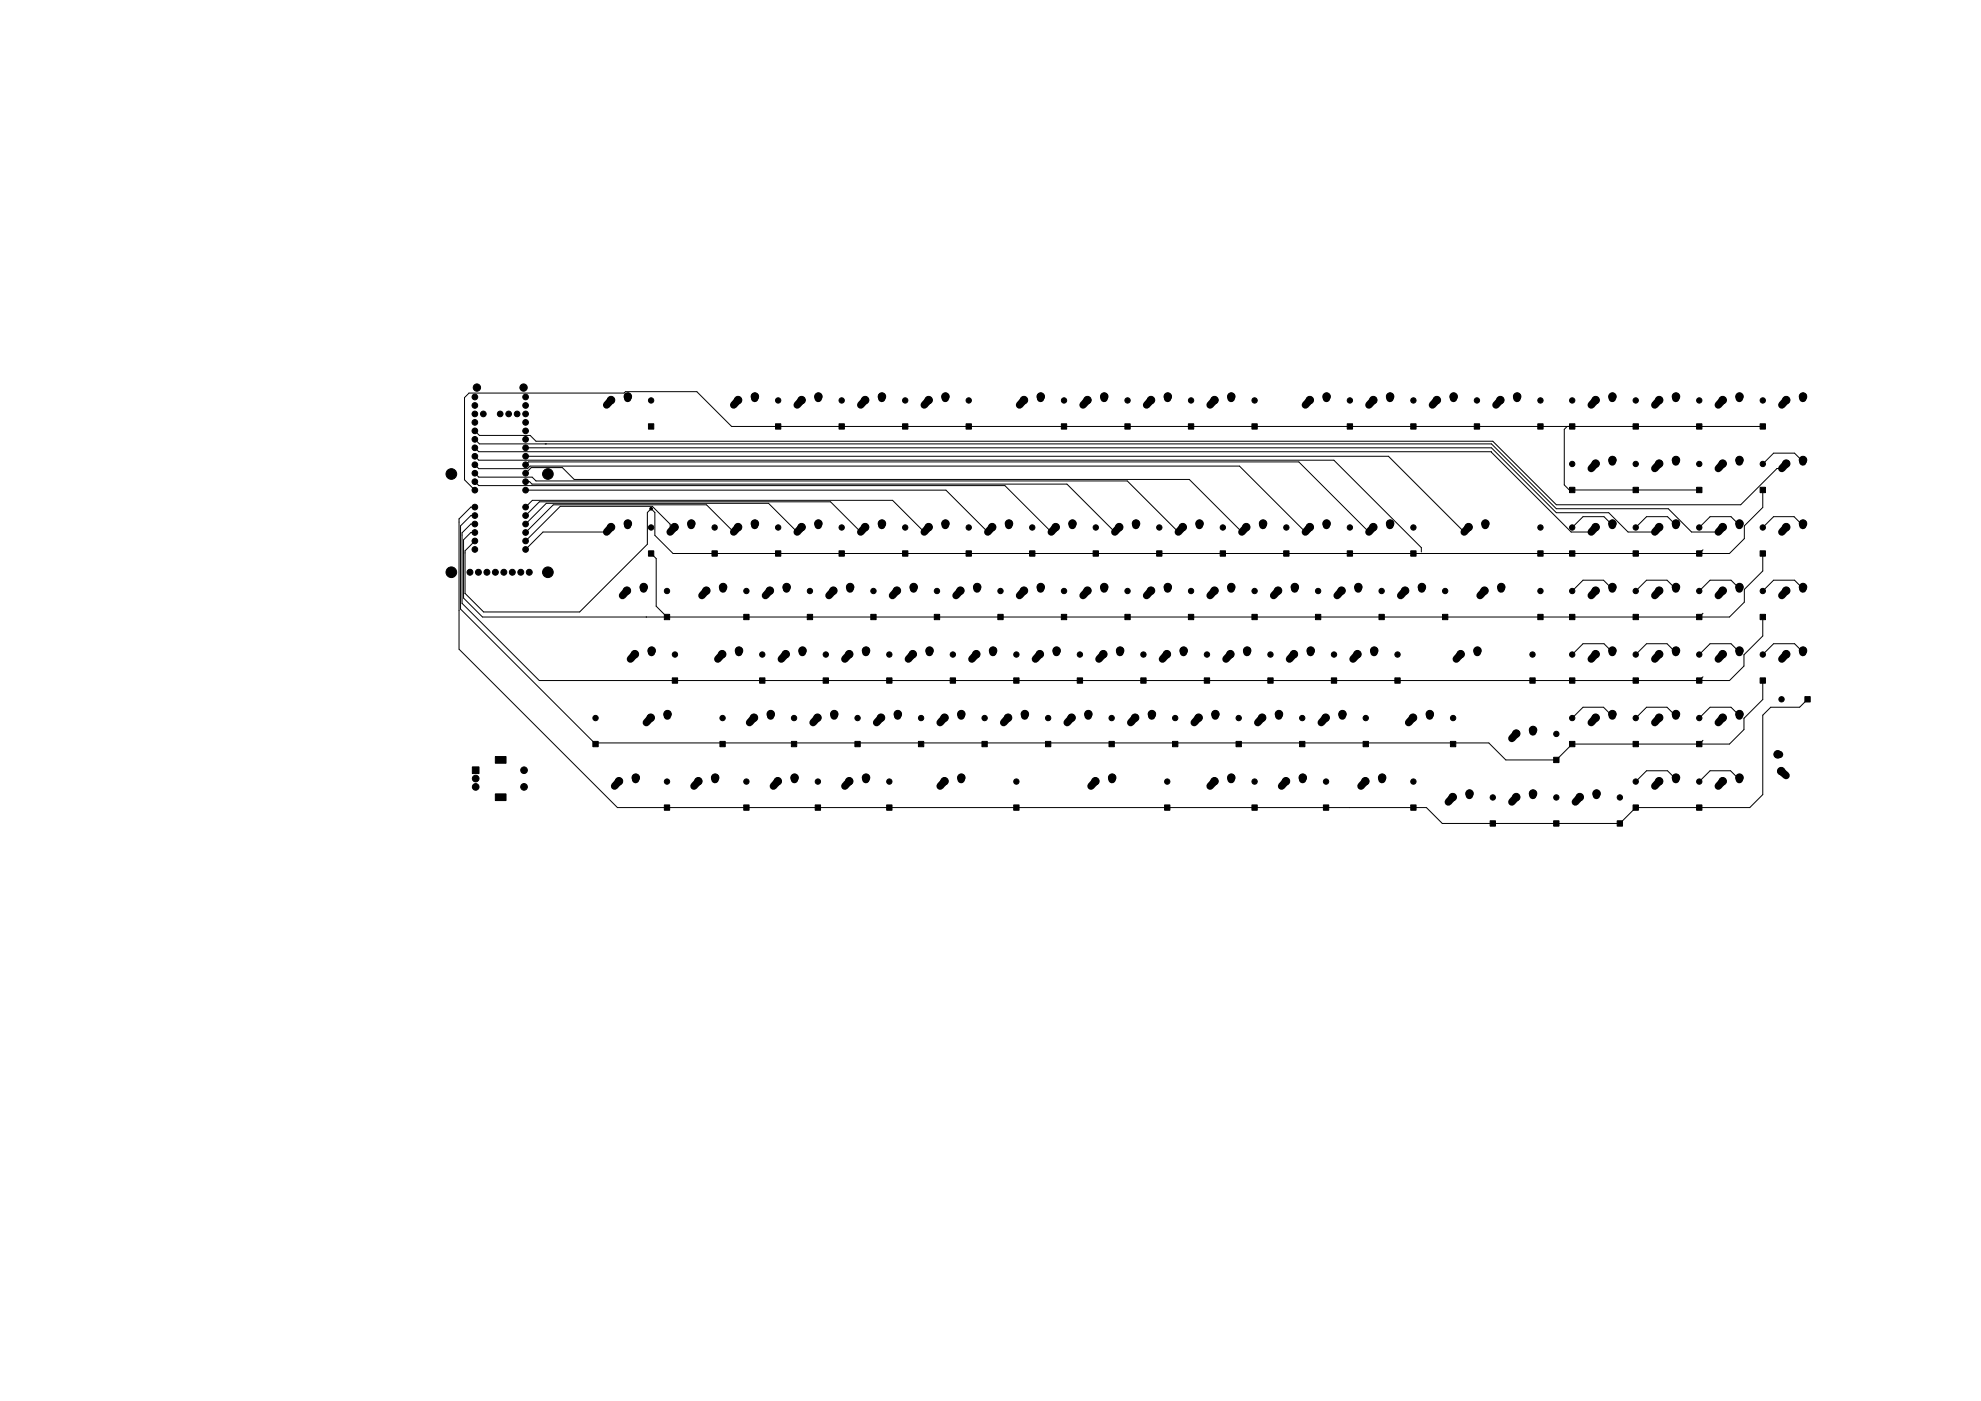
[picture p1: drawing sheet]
<svg xmlns="http://www.w3.org/2000/svg" width="594mm" height="420mm" viewBox="0 0 594 420" stroke-linecap="round" stroke-linejoin="round" font-family="sans-serif">
<g fill="#000" stroke="#000" stroke-width=".3">
<path d="M194.5 127.1h1.6v1.6h-1.6zM232.6 127.1h1.6v1.6h-1.6zM251.6 127.1h1.6v1.6h-1.6zM270.7 127.1h1.6v1.6h-1.6zM289.7 127.1h1.6v1.6h-1.6zM318.3 127.1h1.6v1.6h-1.6zM337.3 127.1h1.6v1.6h-1.6zM356.4 127.1h1.6v1.6h-1.6zM375.4 127.1h1.6v1.6h-1.6zM404 127.1h1.6v1.6h-1.6zM423.1 127.1h1.6v1.6h-1.6zM442.1 127.1h1.6v1.6h-1.6z"/>
<path d="M461.2 127.1h1.6v1.6h-1.6zM470.7 127.1h1.6v1.6h-1.6zM489.7 127.1h1.6v1.6h-1.6zM508.8 127.1h1.6v1.6h-1.6zM527.8 127.1h1.6v1.6h-1.6zM470.7 146.1h1.6v1.6h-1.6zM489.7 146.1h1.6v1.6h-1.6zM508.8 146.1h1.6v1.6h-1.6zM527.8 146.1h1.6v1.6h-1.6zM194.5 165.2h1.6v1.6h-1.6zM213.5 165.2h1.6v1.6h-1.6zM232.6 165.2h1.6v1.6h-1.6z"/>
<path d="M251.6 165.2h1.6v1.6h-1.6zM270.7 165.2h1.6v1.6h-1.6zM289.7 165.2h1.6v1.6h-1.6zM308.8 165.2h1.6v1.6h-1.6zM327.8 165.2h1.6v1.6h-1.6zM346.9 165.2h1.6v1.6h-1.6zM365.9 165.2h1.6v1.6h-1.6zM385 165.2h1.6v1.6h-1.6zM404 165.2h1.6v1.6h-1.6zM423.1 165.2h1.6v1.6h-1.6zM461.2 165.2h1.6v1.6h-1.6zM470.7 165.2h1.6v1.6h-1.6z"/>
<path d="M489.7 165.2h1.6v1.6h-1.6zM508.8 165.2h1.6v1.6h-1.6zM527.8 165.2h1.6v1.6h-1.6zM199.2 184.2h1.6v1.6h-1.6zM223 184.2h1.6v1.6h-1.6zM242.1 184.2h1.6v1.6h-1.6zM261.1 184.2h1.6v1.6h-1.6zM280.2 184.2h1.6v1.6h-1.6zM299.2 184.2h1.6v1.6h-1.6zM318.3 184.2h1.6v1.6h-1.6zM337.3 184.2h1.6v1.6h-1.6zM356.4 184.2h1.6v1.6h-1.6z"/>
<path d="M375.4 184.2h1.6v1.6h-1.6zM394.5 184.2h1.6v1.6h-1.6zM413.5 184.2h1.6v1.6h-1.6zM432.6 184.2h1.6v1.6h-1.6zM461.2 184.2h1.6v1.6h-1.6zM470.7 184.2h1.6v1.6h-1.6zM489.7 184.2h1.6v1.6h-1.6zM508.8 184.2h1.6v1.6h-1.6zM527.8 184.2h1.6v1.6h-1.6zM201.6 203.3h1.6v1.6h-1.6zM227.8 203.3h1.6v1.6h-1.6zM246.8 203.3h1.7v1.6h-1.7z"/>
<path d="M265.9 203.3h1.6v1.6h-1.6zM284.9 203.3h1.7v1.6h-1.7zM304 203.3h1.6v1.6h-1.6zM323 203.3h1.7v1.6h-1.7zM342.1 203.3h1.6v1.6h-1.6zM361.1 203.3h1.7v1.6h-1.7zM380.2 203.3h1.6v1.6h-1.6zM399.2 203.3h1.7v1.6h-1.7zM418.3 203.3h1.6v1.6h-1.6zM458.8 203.3h1.6v1.6h-1.6zM470.7 203.3h1.6v1.6h-1.6zM489.7 203.3h1.6v1.6h-1.6z"/>
<path d="M508.8 203.3h1.6v1.6h-1.6zM527.8 203.3h1.6v1.6h-1.6zM541.3 208.9h1.6v1.6h-1.6zM141.7 230h2v2h-2zM148.6 226.9h3.2v2h-3.2zM177.8 222.3h1.6v1.6h-1.6zM215.9 222.3h1.6v1.6h-1.6zM237.3 222.3h1.6v1.6h-1.6zM256.4 222.3h1.6v1.6h-1.6zM275.4 222.3h1.6v1.6h-1.6zM294.5 222.3h1.6v1.6h-1.6zM313.5 222.3h1.6v1.6h-1.6z"/>
<path d="M332.6 222.3h1.6v1.6h-1.6zM351.6 222.3h1.6v1.6h-1.6zM370.7 222.3h1.6v1.6h-1.6zM389.7 222.3h1.6v1.6h-1.6zM408.8 222.3h1.6v1.6h-1.6zM435 222.3h1.6v1.6h-1.6zM465.9 227.1h1.6v1.6h-1.6zM470.7 222.3h1.6v1.6h-1.6zM489.7 222.3h1.6v1.6h-1.6zM508.8 222.3h1.6v1.6h-1.6zM148.6 238.1h3.2v2h-3.2zM199.2 241.4h1.6v1.6h-1.6z"/>
<path d="M223 241.4h1.6v1.6h-1.6zM244.5 241.4h1.6v1.6h-1.6zM265.9 241.4h1.6v1.6h-1.6zM304 241.4h1.6v1.6h-1.6zM349.2 241.4h1.6v1.6h-1.6zM375.4 241.4h1.6v1.6h-1.6zM396.9 241.4h1.6v1.6h-1.6zM423.1 241.4h1.6v1.6h-1.6zM446.9 246.2h1.6v1.6h-1.6zM465.9 246.2h1.6v1.6h-1.6zM485 246.2h1.6v1.6h-1.6zM489.7 241.4h1.6v1.6h-1.6z"/>
<path d="M508.8 241.4h1.6v1.6h-1.6z"/>
<circle cx="142.4" cy="119.1" r=".85"/>
<circle cx="143" cy="116.2" r="1.1"/>
<circle cx="157" cy="116.2" r="1.1"/>
<circle cx="157.6" cy="119.1" r=".85"/>
<circle cx="183.2" cy="120" r="1.13"/>
<circle cx="188.3" cy="118.9" r="1.12"/>
<circle cx="221.3" cy="120" r="1.13"/>
<circle cx="226.4" cy="118.9" r="1.12"/>
<circle cx="240.4" cy="120" r="1.13"/>
<circle cx="245.4" cy="118.9" r="1.12"/>
<circle cx="259.4" cy="120" r="1.13"/>
<circle cx="264.5" cy="118.9" r="1.12"/>
<circle cx="278.5" cy="120" r="1.13"/>
<circle cx="283.5" cy="118.9" r="1.12"/>
<circle cx="307.1" cy="120" r="1.13"/>
<circle cx="312.1" cy="118.9" r="1.12"/>
<circle cx="326.1" cy="120" r="1.13"/>
<circle cx="331.2" cy="118.9" r="1.12"/>
<circle cx="345.2" cy="120" r="1.13"/>
<circle cx="350.2" cy="118.9" r="1.12"/>
<circle cx="364.2" cy="120" r="1.13"/>
<circle cx="369.3" cy="118.9" r="1.12"/>
<circle cx="392.8" cy="120" r="1.13"/>
<circle cx="397.8" cy="118.9" r="1.12"/>
<circle cx="411.8" cy="120" r="1.13"/>
<circle cx="416.9" cy="118.9" r="1.12"/>
<circle cx="430.9" cy="120" r="1.13"/>
<circle cx="435.9" cy="118.9" r="1.12"/>
<circle cx="449.9" cy="120" r="1.13"/>
<circle cx="455" cy="118.9" r="1.12"/>
<circle cx="478.5" cy="120" r="1.13"/>
<circle cx="483.6" cy="118.9" r="1.12"/>
<circle cx="497.6" cy="120" r="1.13"/>
<circle cx="502.6" cy="118.9" r="1.12"/>
<circle cx="516.6" cy="120" r="1.13"/>
<circle cx="521.7" cy="118.9" r="1.12"/>
<circle cx="535.7" cy="120" r="1.13"/>
<circle cx="540.7" cy="118.9" r="1.12"/>
<circle cx="142.4" cy="129.2" r=".85"/>
<circle cx="142.4" cy="134.3" r=".85"/>
<circle cx="142.4" cy="131.8" r=".85"/>
<circle cx="142.4" cy="124.1" r=".85"/>
<circle cx="142.4" cy="126.7" r=".85"/>
<circle cx="142.4" cy="139.4" r=".85"/>
<circle cx="142.4" cy="136.8" r=".85"/>
<circle cx="142.4" cy="121.6" r=".85"/>
<circle cx="144.9" cy="124.1" r=".85"/>
<circle cx="150" cy="124.1" r=".85"/>
<circle cx="152.5" cy="124.1" r=".85"/>
<circle cx="155.1" cy="124.1" r=".85"/>
<circle cx="157.6" cy="129.2" r=".85"/>
<circle cx="157.6" cy="134.3" r=".85"/>
<circle cx="157.6" cy="131.8" r=".85"/>
<circle cx="157.6" cy="136.8" r=".85"/>
<circle cx="157.6" cy="126.7" r=".85"/>
<circle cx="157.6" cy="124.1" r=".85"/>
<circle cx="157.6" cy="121.6" r=".85"/>
<circle cx="157.6" cy="139.4" r=".85"/>
<circle cx="195.3" cy="120.1" r=".8"/>
<circle cx="233.4" cy="120.1" r=".8"/>
<circle cx="252.4" cy="120.1" r=".8"/>
<circle cx="271.5" cy="120.1" r=".8"/>
<circle cx="290.5" cy="120.1" r=".8"/>
<circle cx="319.1" cy="120.1" r=".8"/>
<circle cx="338.1" cy="120.1" r=".8"/>
<circle cx="357.2" cy="120.1" r=".8"/>
<circle cx="376.2" cy="120.1" r=".8"/>
<circle cx="404.8" cy="120.1" r=".8"/>
<circle cx="423.9" cy="120.1" r=".8"/>
<circle cx="442.9" cy="120.1" r=".8"/>
<circle cx="462" cy="120.1" r=".8"/>
<circle cx="471.5" cy="120.1" r=".8"/>
<circle cx="471.5" cy="139.1" r=".8"/>
<circle cx="478.5" cy="139" r="1.13"/>
<circle cx="483.6" cy="138" r="1.12"/>
<circle cx="490.5" cy="139.1" r=".8"/>
<circle cx="490.5" cy="120.1" r=".8"/>
<circle cx="497.6" cy="139" r="1.13"/>
<circle cx="502.6" cy="138" r="1.12"/>
<circle cx="509.6" cy="139.1" r=".8"/>
<circle cx="509.6" cy="120.1" r=".8"/>
<circle cx="516.6" cy="139" r="1.13"/>
<circle cx="521.7" cy="138" r="1.12"/>
<circle cx="528.6" cy="139.1" r=".8"/>
<circle cx="528.6" cy="120.1" r=".8"/>
<circle cx="535.7" cy="139" r="1.13"/>
<circle cx="540.7" cy="138" r="1.12"/>
<circle cx="135.4" cy="142.2" r="1.6"/>
<circle cx="142.4" cy="154.6" r=".85"/>
<circle cx="142.4" cy="147" r=".85"/>
<circle cx="142.4" cy="152.1" r=".85"/>
<circle cx="142.4" cy="144.5" r=".85"/>
<circle cx="142.4" cy="157.2" r=".85"/>
<circle cx="142.4" cy="141.9" r=".85"/>
<circle cx="142.4" cy="159.7" r=".85"/>
<circle cx="157.6" cy="157.2" r=".85"/>
<circle cx="157.6" cy="152.1" r=".85"/>
<circle cx="157.6" cy="154.6" r=".85"/>
<circle cx="157.6" cy="147" r=".85"/>
<circle cx="157.6" cy="144.5" r=".85"/>
<circle cx="157.6" cy="159.7" r=".85"/>
<circle cx="157.6" cy="141.9" r=".85"/>
<circle cx="164.3" cy="142.2" r="1.6"/>
<circle cx="183.2" cy="158.1" r="1.13"/>
<circle cx="188.3" cy="157" r="1.12"/>
<circle cx="195.3" cy="152.6" r=".4"/>
<circle cx="195.3" cy="158.2" r=".8"/>
<circle cx="202.3" cy="158.1" r="1.13"/>
<circle cx="207.3" cy="157" r="1.12"/>
<circle cx="214.3" cy="158.2" r=".8"/>
<circle cx="221.3" cy="158.1" r="1.13"/>
<circle cx="226.4" cy="157" r="1.12"/>
<circle cx="233.4" cy="158.2" r=".8"/>
<circle cx="240.4" cy="158.1" r="1.13"/>
<circle cx="245.4" cy="157" r="1.12"/>
<circle cx="252.4" cy="158.2" r=".8"/>
<circle cx="259.4" cy="158.1" r="1.13"/>
<circle cx="264.5" cy="157" r="1.12"/>
<circle cx="271.5" cy="158.2" r=".8"/>
<circle cx="278.5" cy="158.1" r="1.13"/>
<circle cx="283.5" cy="157" r="1.12"/>
<circle cx="290.5" cy="158.2" r=".8"/>
<circle cx="297.5" cy="158.1" r="1.13"/>
<circle cx="302.6" cy="157" r="1.12"/>
<circle cx="309.6" cy="158.2" r=".8"/>
<circle cx="316.6" cy="158.1" r="1.13"/>
<circle cx="321.6" cy="157" r="1.12"/>
<circle cx="328.6" cy="158.2" r=".8"/>
<circle cx="335.6" cy="158.1" r="1.13"/>
<circle cx="340.7" cy="157" r="1.12"/>
<circle cx="347.7" cy="158.2" r=".8"/>
<circle cx="354.7" cy="158.1" r="1.13"/>
<circle cx="359.7" cy="157" r="1.12"/>
<circle cx="366.7" cy="158.2" r=".8"/>
<circle cx="373.7" cy="158.1" r="1.13"/>
<circle cx="378.8" cy="157" r="1.12"/>
<circle cx="385.8" cy="158.2" r=".8"/>
<circle cx="392.8" cy="158.1" r="1.13"/>
<circle cx="397.8" cy="157" r="1.12"/>
<circle cx="404.8" cy="158.2" r=".8"/>
<circle cx="411.8" cy="158.1" r="1.13"/>
<circle cx="416.9" cy="157" r="1.12"/>
<circle cx="423.9" cy="158.2" r=".8"/>
<circle cx="440.4" cy="158.1" r="1.13"/>
<circle cx="445.5" cy="157" r="1.12"/>
<circle cx="462" cy="158.2" r=".8"/>
<circle cx="471.5" cy="158.2" r=".8"/>
<circle cx="478.5" cy="158.1" r="1.13"/>
<circle cx="483.6" cy="157" r="1.12"/>
<circle cx="490.5" cy="158.2" r=".8"/>
<circle cx="497.6" cy="158.1" r="1.13"/>
<circle cx="502.6" cy="157" r="1.12"/>
<circle cx="509.6" cy="158.2" r=".8"/>
<circle cx="516.6" cy="158.1" r="1.13"/>
<circle cx="521.7" cy="157" r="1.12"/>
<circle cx="528.6" cy="158.2" r=".8"/>
<circle cx="535.7" cy="158.1" r="1.13"/>
<circle cx="540.7" cy="157" r="1.12"/>
<circle cx="135.4" cy="171.6" r="1.6"/>
<circle cx="140.9" cy="171.6" r=".89"/>
<circle cx="142.4" cy="162.2" r=".85"/>
<circle cx="142.4" cy="164.8" r=".85"/>
<circle cx="143.5" cy="171.6" r=".89"/>
<circle cx="146" cy="171.6" r=".89"/>
<circle cx="148.6" cy="171.6" r=".89"/>
<circle cx="151.1" cy="171.6" r=".89"/>
<circle cx="153.6" cy="171.6" r=".89"/>
<circle cx="156.2" cy="171.6" r=".89"/>
<circle cx="157.6" cy="164.8" r=".85"/>
<circle cx="157.6" cy="162.2" r=".85"/>
<circle cx="158.7" cy="171.6" r=".89"/>
<circle cx="164.3" cy="171.6" r="1.6"/>
<circle cx="188" cy="177.1" r="1.12"/>
<circle cx="193" cy="176.1" r="1.12"/>
<circle cx="200" cy="177.2" r=".8"/>
<circle cx="211.8" cy="177.1" r="1.12"/>
<circle cx="216.9" cy="176.1" r="1.12"/>
<circle cx="223.8" cy="177.2" r=".8"/>
<circle cx="230.9" cy="177.1" r="1.12"/>
<circle cx="235.9" cy="176.1" r="1.12"/>
<circle cx="242.9" cy="177.2" r=".8"/>
<circle cx="249.9" cy="177.1" r="1.12"/>
<circle cx="255" cy="176.1" r="1.12"/>
<circle cx="261.9" cy="177.2" r=".8"/>
<circle cx="269" cy="177.1" r="1.12"/>
<circle cx="274" cy="176.1" r="1.12"/>
<circle cx="281" cy="177.2" r=".8"/>
<circle cx="288" cy="177.1" r="1.12"/>
<circle cx="293.1" cy="176.1" r="1.12"/>
<circle cx="300" cy="177.2" r=".8"/>
<circle cx="307.1" cy="177.1" r="1.12"/>
<circle cx="312.1" cy="176.1" r="1.12"/>
<circle cx="319.1" cy="177.2" r=".8"/>
<circle cx="326.1" cy="177.1" r="1.12"/>
<circle cx="331.2" cy="176.1" r="1.12"/>
<circle cx="338.1" cy="177.2" r=".8"/>
<circle cx="345.2" cy="177.1" r="1.12"/>
<circle cx="350.2" cy="176.1" r="1.12"/>
<circle cx="357.2" cy="177.2" r=".8"/>
<circle cx="364.2" cy="177.1" r="1.12"/>
<circle cx="369.3" cy="176.1" r="1.12"/>
<circle cx="376.2" cy="177.2" r=".8"/>
<circle cx="383.3" cy="177.1" r="1.12"/>
<circle cx="388.3" cy="176.1" r="1.12"/>
<circle cx="395.3" cy="177.2" r=".8"/>
<circle cx="402.3" cy="177.1" r="1.12"/>
<circle cx="407.4" cy="176.1" r="1.12"/>
<circle cx="414.3" cy="177.2" r=".8"/>
<circle cx="421.4" cy="177.1" r="1.12"/>
<circle cx="426.4" cy="176.1" r="1.12"/>
<circle cx="433.4" cy="177.2" r=".8"/>
<circle cx="445.2" cy="177.1" r="1.12"/>
<circle cx="450.2" cy="176.1" r="1.12"/>
<circle cx="462" cy="177.2" r=".8"/>
<circle cx="471.5" cy="177.2" r=".8"/>
<circle cx="478.5" cy="177.1" r="1.12"/>
<circle cx="483.6" cy="176.1" r="1.12"/>
<circle cx="490.5" cy="177.2" r=".8"/>
<circle cx="497.6" cy="177.1" r="1.12"/>
<circle cx="502.6" cy="176.1" r="1.12"/>
<circle cx="509.6" cy="177.2" r=".8"/>
<circle cx="516.6" cy="177.1" r="1.12"/>
<circle cx="521.7" cy="176.1" r="1.12"/>
<circle cx="528.6" cy="177.2" r=".8"/>
<circle cx="535.7" cy="177.1" r="1.12"/>
<circle cx="540.7" cy="176.1" r="1.12"/>
<circle cx="190.4" cy="196.2" r="1.12"/>
<circle cx="195.4" cy="195.1" r="1.12"/>
<circle cx="202.4" cy="196.3" r=".8"/>
<circle cx="216.6" cy="196.2" r="1.12"/>
<circle cx="221.6" cy="195.1" r="1.12"/>
<circle cx="228.6" cy="196.3" r=".8"/>
<circle cx="235.6" cy="196.2" r="1.12"/>
<circle cx="240.7" cy="195.1" r="1.12"/>
<circle cx="247.6" cy="196.3" r=".8"/>
<circle cx="254.7" cy="196.2" r="1.13"/>
<circle cx="259.7" cy="195.1" r="1.12"/>
<circle cx="266.7" cy="196.3" r=".8"/>
<circle cx="273.7" cy="196.2" r="1.12"/>
<circle cx="278.8" cy="195.1" r="1.12"/>
<circle cx="285.7" cy="196.3" r=".8"/>
<circle cx="292.8" cy="196.2" r="1.12"/>
<circle cx="297.8" cy="195.1" r="1.12"/>
<circle cx="304.8" cy="196.3" r=".8"/>
<circle cx="311.8" cy="196.2" r="1.12"/>
<circle cx="316.9" cy="195.1" r="1.12"/>
<circle cx="323.8" cy="196.3" r=".8"/>
<circle cx="330.9" cy="196.2" r="1.12"/>
<circle cx="335.9" cy="195.1" r="1.12"/>
<circle cx="342.9" cy="196.3" r=".8"/>
<circle cx="349.9" cy="196.2" r="1.12"/>
<circle cx="355" cy="195.1" r="1.12"/>
<circle cx="361.9" cy="196.3" r=".8"/>
<circle cx="369" cy="196.2" r="1.12"/>
<circle cx="374" cy="195.1" r="1.12"/>
<circle cx="381" cy="196.3" r=".8"/>
<circle cx="388" cy="196.2" r="1.12"/>
<circle cx="393.1" cy="195.1" r="1.12"/>
<circle cx="400" cy="196.3" r=".8"/>
<circle cx="407.1" cy="196.2" r="1.12"/>
<circle cx="412.1" cy="195.1" r="1.12"/>
<circle cx="419.1" cy="196.3" r=".8"/>
<circle cx="438" cy="196.2" r="1.13"/>
<circle cx="443.1" cy="195.1" r="1.12"/>
<circle cx="459.6" cy="196.3" r=".8"/>
<circle cx="471.5" cy="196.3" r=".8"/>
<circle cx="478.5" cy="196.2" r="1.12"/>
<circle cx="483.6" cy="195.1" r="1.12"/>
<circle cx="490.5" cy="196.3" r=".8"/>
<circle cx="497.6" cy="196.2" r="1.12"/>
<circle cx="502.6" cy="195.1" r="1.12"/>
<circle cx="509.6" cy="196.3" r=".8"/>
<circle cx="516.6" cy="196.2" r="1.12"/>
<circle cx="521.7" cy="195.1" r="1.12"/>
<circle cx="528.6" cy="196.3" r=".8"/>
<circle cx="535.7" cy="196.2" r="1.12"/>
<circle cx="540.7" cy="195.1" r="1.12"/>
<circle cx="178.6" cy="215.3" r=".8"/>
<circle cx="195.1" cy="215.2" r="1.12"/>
<circle cx="200.2" cy="214.2" r="1.12"/>
<circle cx="216.7" cy="215.3" r=".8"/>
<circle cx="226.1" cy="215.2" r="1.12"/>
<circle cx="231.1" cy="214.2" r="1.12"/>
<circle cx="238.1" cy="215.3" r=".8"/>
<circle cx="245.1" cy="215.2" r="1.12"/>
<circle cx="250.2" cy="214.2" r="1.12"/>
<circle cx="257.2" cy="215.3" r=".8"/>
<circle cx="264.2" cy="215.2" r="1.12"/>
<circle cx="269.2" cy="214.2" r="1.12"/>
<circle cx="276.2" cy="215.3" r=".8"/>
<circle cx="283.3" cy="215.2" r="1.12"/>
<circle cx="288.3" cy="214.2" r="1.12"/>
<circle cx="295.3" cy="215.3" r=".8"/>
<circle cx="302.3" cy="215.2" r="1.12"/>
<circle cx="307.3" cy="214.2" r="1.12"/>
<circle cx="314.3" cy="215.3" r=".8"/>
<circle cx="321.4" cy="215.2" r="1.12"/>
<circle cx="326.4" cy="214.2" r="1.12"/>
<circle cx="333.4" cy="215.3" r=".8"/>
<circle cx="340.4" cy="215.2" r="1.12"/>
<circle cx="345.4" cy="214.2" r="1.12"/>
<circle cx="352.4" cy="215.3" r=".8"/>
<circle cx="359.5" cy="215.2" r="1.12"/>
<circle cx="364.5" cy="214.2" r="1.12"/>
<circle cx="371.5" cy="215.3" r=".8"/>
<circle cx="378.5" cy="215.2" r="1.12"/>
<circle cx="383.5" cy="214.2" r="1.12"/>
<circle cx="390.5" cy="215.3" r=".8"/>
<circle cx="397.6" cy="215.2" r="1.12"/>
<circle cx="402.6" cy="214.2" r="1.12"/>
<circle cx="409.6" cy="215.3" r=".8"/>
<circle cx="423.7" cy="215.2" r="1.13"/>
<circle cx="428.8" cy="214.2" r="1.12"/>
<circle cx="435.8" cy="215.3" r=".8"/>
<circle cx="459.7" cy="218.9" r="1.12"/>
<circle cx="471.5" cy="215.3" r=".8"/>
<circle cx="478.5" cy="215.2" r="1.12"/>
<circle cx="483.6" cy="214.2" r="1.12"/>
<circle cx="490.5" cy="215.3" r=".8"/>
<circle cx="497.6" cy="215.2" r="1.12"/>
<circle cx="502.6" cy="214.2" r="1.12"/>
<circle cx="509.6" cy="215.3" r=".8"/>
<circle cx="516.6" cy="215.2" r="1.12"/>
<circle cx="521.7" cy="214.2" r="1.12"/>
<circle cx="534.3" cy="209.7" r=".8"/>
<circle cx="142.7" cy="236" r="1"/>
<circle cx="142.7" cy="233.5" r="1"/>
<circle cx="157.2" cy="236" r="1"/>
<circle cx="157.2" cy="231" r="1"/>
<circle cx="185.6" cy="234.3" r="1.12"/>
<circle cx="190.7" cy="233.2" r="1.12"/>
<circle cx="200" cy="234.4" r=".8"/>
<circle cx="209.4" cy="234.3" r="1.12"/>
<circle cx="214.5" cy="233.2" r="1.12"/>
<circle cx="223.8" cy="234.4" r=".8"/>
<circle cx="233.2" cy="234.3" r="1.12"/>
<circle cx="238.3" cy="233.2" r="1.12"/>
<circle cx="245.3" cy="234.4" r=".8"/>
<circle cx="254.7" cy="234.3" r="1.13"/>
<circle cx="259.7" cy="233.2" r="1.12"/>
<circle cx="266.7" cy="234.4" r=".8"/>
<circle cx="283.3" cy="234.3" r="1.12"/>
<circle cx="288.3" cy="233.2" r="1.12"/>
<circle cx="304.8" cy="234.4" r=".8"/>
<circle cx="328.5" cy="234.3" r="1.13"/>
<circle cx="333.5" cy="233.2" r="1.12"/>
<circle cx="350" cy="234.4" r=".8"/>
<circle cx="364.2" cy="234.3" r="1.12"/>
<circle cx="369.3" cy="233.2" r="1.12"/>
<circle cx="376.2" cy="234.4" r=".8"/>
<circle cx="385.6" cy="234.3" r="1.13"/>
<circle cx="390.7" cy="233.2" r="1.12"/>
<circle cx="397.7" cy="234.4" r=".8"/>
<circle cx="409.5" cy="234.3" r="1.13"/>
<circle cx="414.5" cy="233.2" r="1.12"/>
<circle cx="423.9" cy="234.4" r=".8"/>
<circle cx="435.7" cy="239.1" r="1.12"/>
<circle cx="440.7" cy="238" r="1.12"/>
<circle cx="447.7" cy="239.2" r=".8"/>
<circle cx="454.7" cy="220" r="1.12"/>
<circle cx="454.7" cy="239.1" r="1.12"/>
<circle cx="459.7" cy="238" r="1.12"/>
<circle cx="466.7" cy="220.1" r=".8"/>
<circle cx="466.7" cy="239.2" r=".8"/>
<circle cx="473.8" cy="239.1" r="1.12"/>
<circle cx="478.8" cy="238" r="1.12"/>
<circle cx="485.8" cy="239.2" r=".8"/>
<circle cx="490.5" cy="234.4" r=".8"/>
<circle cx="497.6" cy="234.3" r="1.12"/>
<circle cx="502.6" cy="233.2" r="1.12"/>
<circle cx="509.6" cy="234.4" r=".8"/>
<circle cx="516.6" cy="234.3" r="1.12"/>
<circle cx="521.7" cy="233.2" r="1.12"/>
<circle cx="533.1" cy="226.2" r="1.12"/>
<circle cx="534.2" cy="231.3" r="1.13"/>
</g>
<g fill="none" stroke="#000" stroke-width="2.3">
<path d="M183.2 120l-1.3 1.5M188.3 118.9l-.1 .6M221.3 120l-1.3 1.5M226.4 118.9l-.1 .6M240.4 120l-1.3 1.5M245.4 118.9v.6M259.4 120l-1.3 1.5M264.5 118.9l-.1 .6M278.5 120l-1.3 1.5M283.5 118.9v.6M307.1 120l-1.3 1.5M312.1 118.9v.6"/>
<path d="M326.1 120l-1.3 1.5M331.2 118.9l-.1 .6M345.2 120l-1.3 1.5M350.2 118.9v.6M364.2 120l-1.3 1.5M369.3 118.9l-.1 .6M392.8 120l-1.3 1.5M397.8 118.9v.6M411.8 120l-1.3 1.5M416.9 118.9l-.1 .6M430.9 120l-1.3 1.5M435.9 118.9v.6"/>
<path d="M449.9 120l-1.3 1.5M455 118.9l-.1 .6M478.5 120l-1.3 1.5M483.6 118.9l-.1 .6M497.6 120l-1.3 1.5M502.6 118.9v.6M516.6 120l-1.3 1.5M521.7 118.9l-.1 .6M535.7 120l-1.3 1.5M540.7 118.9v.6M478.5 139l-1.3 1.5M483.6 138l-.1 .5"/>
<path d="M497.6 139l-1.3 1.5M502.6 138v.5M516.6 139l-1.3 1.5M521.7 138l-.1 .5M535.7 139l-1.3 1.5M540.7 138v.5M183.2 158.1l-1.3 1.5M188.3 157l-.1 .6M202.3 158.1l-1.3 1.5M207.3 157v.6M221.3 158.1l-1.3 1.5M226.4 157l-.1 .6"/>
<path d="M240.4 158.1l-1.3 1.5M245.4 157v.6M259.4 158.1l-1.3 1.5M264.5 157l-.1 .6M278.5 158.1l-1.3 1.5M283.5 157v.6M297.5 158.1l-1.3 1.5M302.6 157l-.1 .6M316.6 158.1l-1.3 1.5M321.6 157v.6M335.6 158.1l-1.3 1.5M340.7 157l-.1 .6"/>
<path d="M354.7 158.1l-1.3 1.5M359.7 157v.6M373.7 158.1l-1.3 1.5M378.8 157l-.1 .6M392.8 158.1l-1.3 1.5M397.8 157v.6M411.8 158.1l-1.3 1.5M416.9 157l-.1 .6M440.4 158.1l-1.3 1.5M445.5 157l-.1 .6M478.5 158.1l-1.3 1.5M483.6 157l-.1 .6"/>
<path d="M497.6 158.1l-1.3 1.5M502.6 157v.6M516.6 158.1l-1.3 1.5M521.7 157l-.1 .6M535.7 158.1l-1.3 1.5M540.7 157v.6M188 177.1l-1.3 1.5M193 176.1v.5M211.8 177.1l-1.3 1.5M216.9 176.1l-.1 .5M230.9 177.1l-1.3 1.5M235.9 176.1v.5"/>
<path d="M249.9 177.1l-1.3 1.5M255 176.1l-.1 .5M269 177.1l-1.3 1.5M274 176.1v.5M288 177.1l-1.3 1.5M293.1 176.1l-.1 .5M307.1 177.1l-1.3 1.5M312.1 176.1v.5M326.1 177.1l-1.3 1.5M331.2 176.1l-.1 .5M345.2 177.1l-1.3 1.5M350.2 176.1v.5"/>
<path d="M364.2 177.1l-1.3 1.5M369.3 176.1l-.1 .5M383.3 177.1l-1.3 1.5M388.3 176.1v.5M402.3 177.1l-1.3 1.5M407.4 176.1l-.1 .5M421.4 177.1l-1.3 1.5M426.4 176.1v.5M445.2 177.1l-1.3 1.5M450.2 176.1v.5M478.5 177.1l-1.3 1.5M483.6 176.1l-.1 .5"/>
<path d="M497.6 177.1l-1.3 1.5M502.6 176.1v.5M516.6 177.1l-1.3 1.5M521.7 176.1l-.1 .5M535.7 177.1l-1.3 1.5M540.7 176.1v.5M190.4 196.2l-1.3 1.5M195.4 195.1v.6M216.6 196.2l-1.3 1.5M221.6 195.1v.6M235.6 196.2l-1.3 1.5M240.7 195.1l-.1 .6"/>
<path d="M254.7 196.2l-1.3 1.5M259.7 195.1v.6M273.7 196.2l-1.3 1.5M278.8 195.1l-.1 .6M292.8 196.2l-1.3 1.5M297.8 195.1v.6M311.8 196.2l-1.3 1.5M316.9 195.1l-.1 .6M330.9 196.2l-1.3 1.5M335.9 195.1v.6M349.9 196.2l-1.3 1.5M355 195.1l-.1 .6"/>
<path d="M369 196.2l-1.3 1.5M374 195.1v.6M388 196.2l-1.3 1.5M393.1 195.1l-.1 .6M407.1 196.2l-1.3 1.5M412.1 195.1v.6M438 196.2l-1.3 1.5M443.1 195.1l-.1 .6M478.5 196.2l-1.3 1.5M483.6 195.1l-.1 .6M497.6 196.2l-1.3 1.5M502.6 195.1v.6"/>
<path d="M516.6 196.2l-1.3 1.5M521.7 195.1l-.1 .6M535.7 196.2l-1.3 1.5M540.7 195.1v.6M195.1 215.2l-1.3 1.5M200.2 214.2l-.1 .5M226.1 215.2l-1.3 1.5M231.1 214.2v.5M245.1 215.2l-1.3 1.5M250.2 214.2v.5M264.2 215.2l-1.3 1.5M269.2 214.2v.5"/>
<path d="M283.3 215.2l-1.4 1.5M288.3 214.2l-.1 .5M302.3 215.2l-1.3 1.5M307.3 214.2v.5M321.4 215.2l-1.4 1.5M326.4 214.2l-.1 .5M340.4 215.2l-1.3 1.5M345.4 214.2v.5M359.5 215.2l-1.4 1.5M364.5 214.2l-.1 .5M378.5 215.2l-1.3 1.5M383.5 214.2v.5"/>
<path d="M397.6 215.2l-1.4 1.5M402.6 214.2l-.1 .5M423.7 215.2l-1.3 1.5M428.8 214.2l-.1 .5M459.7 218.9v.6M478.5 215.2l-1.3 1.5M483.6 214.2l-.1 .5M497.6 215.2l-1.3 1.5M502.6 214.2v.5M516.6 215.2l-1.3 1.5M521.7 214.2l-.1 .5M185.6 234.3l-1.3 1.5"/>
<path d="M190.7 233.2l-.1 .6M209.4 234.3l-1.3 1.5M214.5 233.2l-.1 .6M233.2 234.3l-1.3 1.5M238.3 233.2l-.1 .6M254.7 234.3l-1.3 1.5M259.7 233.2v.6M283.3 234.3l-1.4 1.5M288.3 233.2l-.1 .6M328.5 234.3l-1.3 1.5M333.5 233.2v.6M364.2 234.3l-1.3 1.5"/>
<path d="M369.3 233.2l-.1 .6M385.6 234.3l-1.3 1.5M390.7 233.2l-.1 .6M409.5 234.3l-1.4 1.5M414.5 233.2v.6M435.7 239.1l-1.4 1.4M440.7 238l-.1 .6M454.7 220l-1.3 1.5M454.7 239.1l-1.3 1.4M459.7 238v.6M473.8 239.1l-1.4 1.4M478.8 238l-.1 .6"/>
<path d="M497.6 234.3l-1.3 1.5M502.6 233.2v.6M516.6 234.3l-1.3 1.5M521.7 233.2l-.1 .6M533.1 226.2l.6 .1M534.2 231.3l1.4 1.3"/>
</g>
<g fill="none" stroke="#000" stroke-width=".3">
<path d="M142.4 134.3l1.2 1.2h303.6l24 24.1h6M142.4 131.8l1.4 1.3h303.5l19.4 19.5h33.6l7 7h8M142.4 129.2l1.4 1.4h15.2l1.7 1.7h287l19 19.1h55.3l10.9-10.9h1.5M142.4 136.8l1.2 1.2h256.4l26.2 26.2v1.3M142.4 139.4l1.2 1.2h14.6l.8-.8h212.7l19.8 19.8M157.6 134.3h289.7l19.4 19.5h15.7l5.8 5.8h8.1M157.6 139.4l.9-.9h231l21 21.1M157.6 136.8h258.8l22.7 22.8M470 127.9l-.9 .9v16.6l1.5 1.5h39M528.6 127.9h-309.2l-10.4-10.4h-21.4l-.4 .4h-46.5l-1.4 1.3v24.7l3.1 3.1M540.7 138.5l-2.5-2.6h-6.3l-3.3 3.2M142.4 159.7h-1.2l-2.2 2.2v17.5l5.7 5.6h373.9l4.5-4.4v-3.8l5.5-5.6v-5.2"/>
<path d="M142.4 154.6h-1.2l-3.1 3.1v25l40.5 40.4 .3-.3h267.6l5.1 5.1h15.1l4.8-4.8h47.1l4.4-4.3v-3.4l5.6-5.6v-5.7M142.4 157.2h-1.2l-2.6 2.6v21.1l23.1 23.2h356.9l4.4-4.4v-3.3l5.6-5.7v-5.7M142.4 152.1h-1.2l-3.5 3.5v39.1l47.5 47.5h242.6l4.7 4.8h53.3l4.7-4.8h34.2l3.9-3.9v-23.8l2.4-2.4h8.7l2.4-2.4M142.4 144.5l1.2 1.1h157.8l13.9 14M142.4 141.9l1.2 1.2h16l1.1 1.1h177.4l15.3 15.4M157.6 152.1l2.1-2.1h108l9.5 9.6M157.6 154.6l4.1-4.1h87.4l9 9.1M157.6 157.2l6.2-6.3h66.7l8.6 8.7M157.6 141.9l1.7-1.7h9.3l3.6 3.6h184.5l15.7 15.8M157.6 147h126.1l12.5 12.6M157.6 144.5h1.2l.7 .7h160.5l14.3 14.4M181.9 159.6h-19.1l-5.2 5.2"/>
<path d="M201 159.6v-2.4l-5.4-5.4h-27.6l-10.4 10.4M220 159.6l-8.1-8.2h-46l-8.3 8.3M483.5 157.6l-2.5-2.6h-6.3l-3.2 3.2M502.6 157.6l-2.5-2.6h-6.3l-3.3 3.2M521.6 157.6l-2.5-2.6h-6.3l-3.2 3.2M528.6 146.9v5.3l-5.5 5.5v3.8l-4.5 4.5h-316.8l-5.4-5.4v-6.9l-1.1-1.1-1.2 1.1v9.5l-20.3 20.3h-28.8l-5.5-5.5v-12.8l2.9-3M540.7 157.6l-2.7-2.6h-6.1l-3.3 3.2M195.3 166l1.5 1.5v14.3l3.2 3.2M483.5 176.6l-2.6-2.6h-6.2l-3.2 3.2M502.6 176.6l-2.7-2.6h-6.1l-3.3 3.2M510.7 164.9l-1.1 1.1M521.6 176.6l-2.5-2.6h-6.3l-3.2 3.2"/>
<path d="M540.7 176.6l-2.5-2.6h-6.3l-3.3 3.2M483.5 195.7l-2.5-2.6h-6.3l-3.2 3.2M502.6 195.7l-2.7-2.6h-6.1l-3.3 3.2M510.7 183.9l-1.1 1.1M521.6 195.7l-2.5-2.6h-6.3l-3.2 3.2M540.7 195.7l-2.5-2.6h-6.3l-3.3 3.2M483.5 214.7l-2.6-2.6h-6.2l-3.2 3.2M502.6 214.7l-2.7-2.6h-6.1l-3.3 3.2M510.7 203l-1.1 1.1M521.6 214.7l-2.5-2.6h-6.3l-3.2 3.2M502.6 233.8l-2.5-2.6h-6.3l-3.3 3.2M510.7 222l-1.1 1.1"/>
<path d="M521.6 233.8l-2.6-2.6h-6.2l-3.2 3.2"/>
</g>
</svg>
